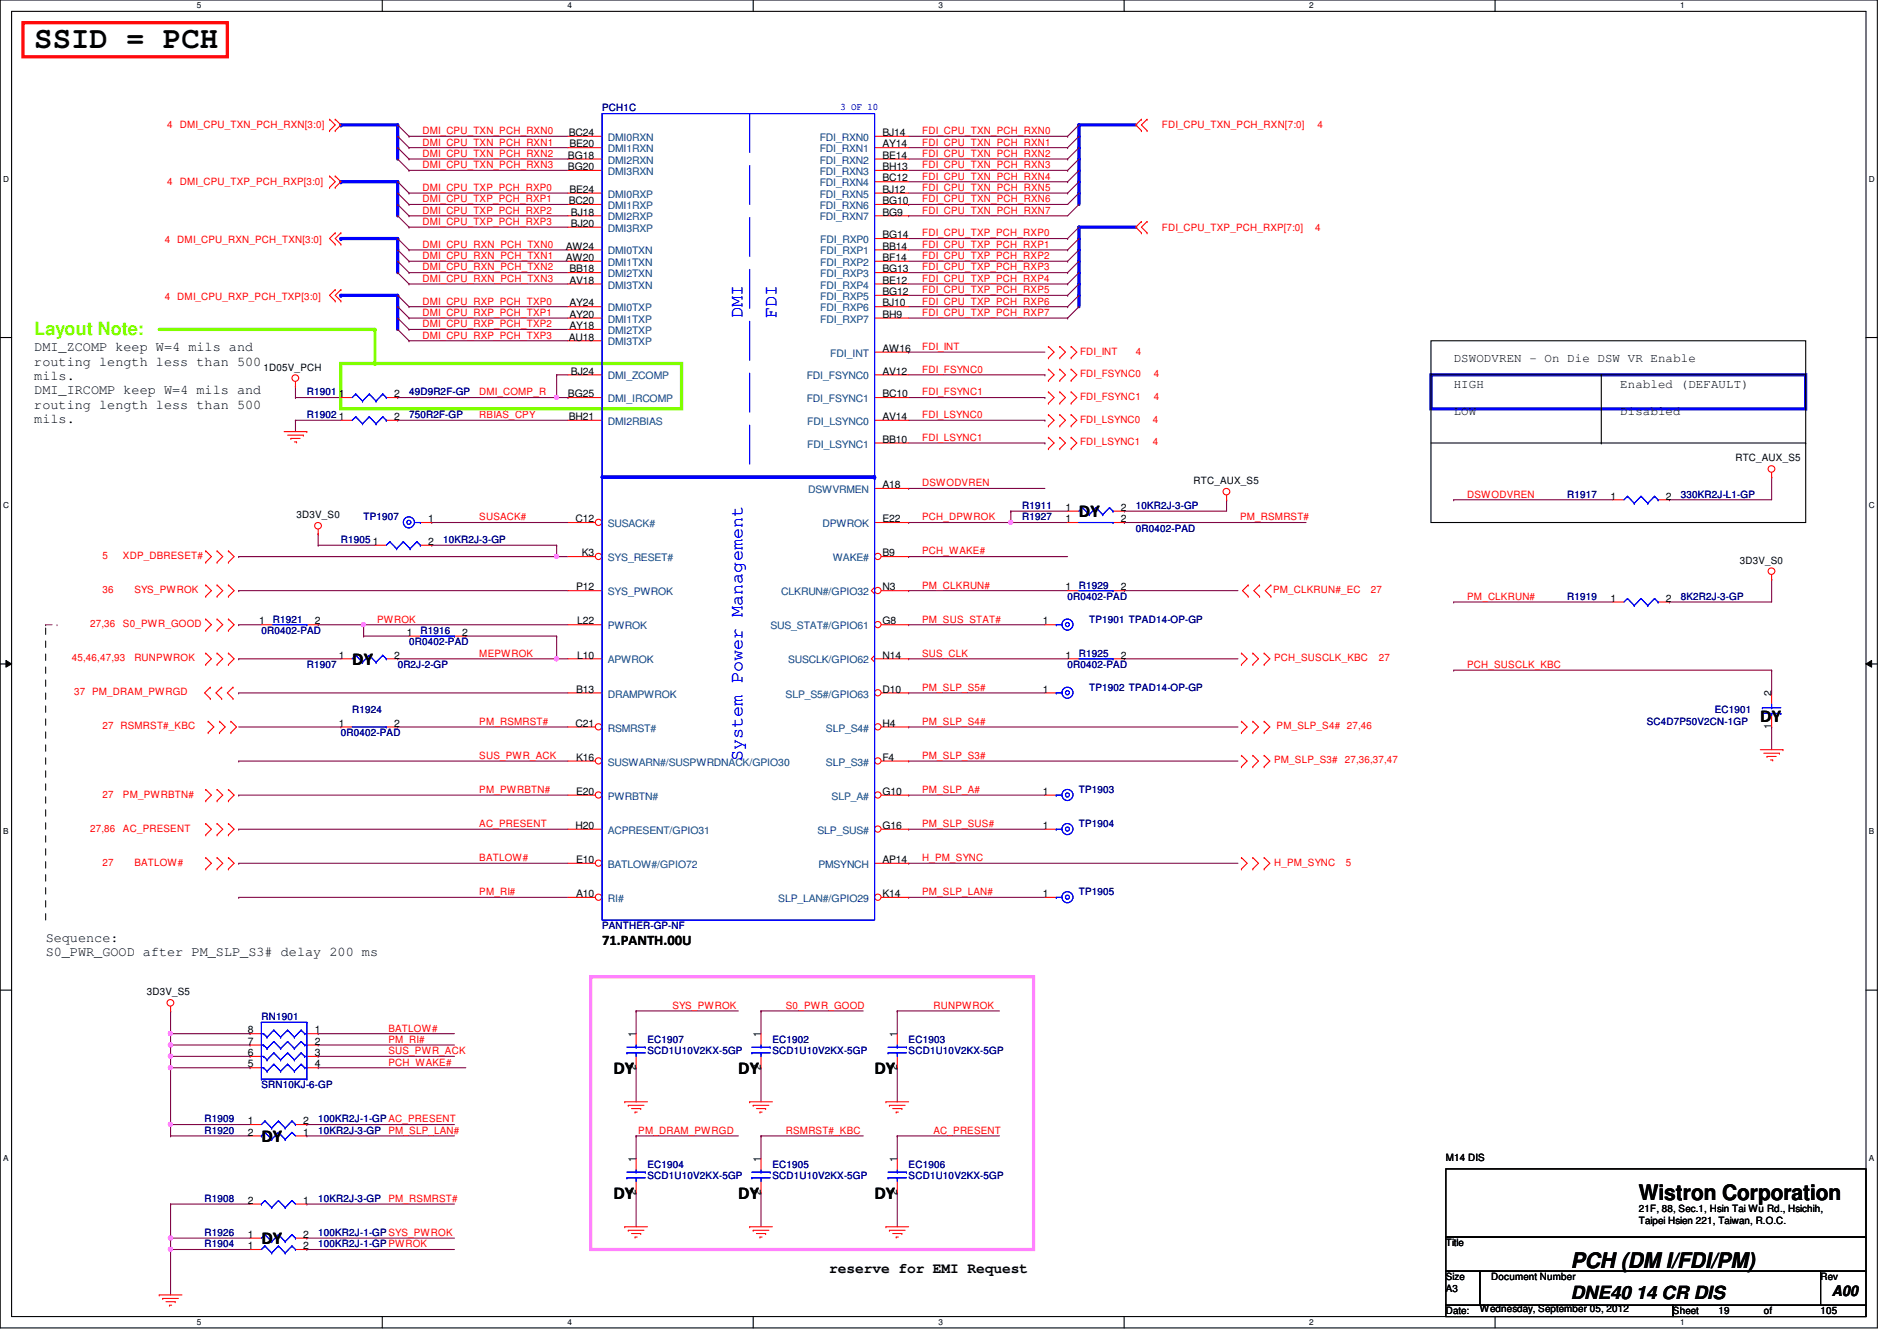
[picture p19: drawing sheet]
<svg xmlns="http://www.w3.org/2000/svg" width="297mm" height="210mm" viewBox="0 0 297 210" stroke-linecap="round" stroke-linejoin="round" font-family="sans-serif">
<defs><g id="words">
<text font-size="4.8" x="5.4" y="7.6">SSID = PCH</text>
<g font-size="3.3">
<text x="256.6" y="187.9">Wistron Corporation</text>
<text x="246" y="198.5">PCH (DM I/FDI/PM)</text>
</g>
<text font-size="2.8" fill="#80ff00" x="5.4" y="52.4">Layout Note:</text>
<g font-size="2.8" fill="#00f">
<text x="116.2" y="49.8" transform="rotate(-90 116.2 49.8)">DMI</text>
<text x="121.6" y="49.8" transform="rotate(-90 121.6 49.8)">FDI</text>
<text x="116.2" y="119.1" transform="rotate(-90 116.2 119.1)">System Power Management</text>
</g>
<g font-size="2.8">
<text x="168.9" y="80.9">DY</text>
<text x="55.2" y="104.1">DY</text>
<text x="275.6" y="112.9">DY</text>
<text x="96.1" y="168.1">DY</text>
<text x="115.6" y="168.1">DY</text>
<text x="136.9" y="168.1">DY</text>
<text x="40.9" y="178.7">DY</text>
<text x="96.1" y="187.6">DY</text>
<text x="115.6" y="187.6">DY</text>
<text x="136.9" y="187.6">DY</text>
<text x="40.9" y="194.7">DY</text>
<text x="246" y="203.3">DNE40 14 CR DIS</text>
</g>
<g font-size="2.3">
<text x="94.3" y="148">71.PANTH.00U</text>
<text x="129.8" y="199.2">reserve for EMI Request</text>
<text x="286.8" y="202.8">A00</text>
</g>
<g font-size="2.1">
<text x="5.4" y="55">DMI_ZCOMP keep W=4 mils and</text>
<text x="5.4" y="57.2">routing length less than 500</text>
<text x="5.4" y="59.5">mils.</text>
<text x="5.4" y="61.7">DMI_IRCOMP keep W=4 mils and</text>
<text x="5.4" y="64">routing length less than 500</text>
<text x="5.4" y="66.2">mils.</text>
<text x="7.2" y="147.4">Sequence:</text>
<text x="7.2" y="149.7">S0_PWR_GOOD after PM_SLP_S3# delay 200 ms</text>
</g>
<g font-size="1.9">
<text x="227.6" y="56.6">DSWODVREN - On Die DSW VR Enable</text>
<text x="227.6" y="60.8">HIGH</text>
<text x="227.6" y="64.9">LOW</text>
<text x="253.7" y="60.8">Enabled (DEFAULT)</text>
<text x="253.7" y="64.9">Disabled</text>
</g>
<g font-size="1.6" fill="#000080">
<text x="94.3" y="17.4">PCH1C</text>
<text x="48" y="65.4">R1902</text>
<text x="48" y="61.9">R1901</text>
<text x="64" y="65.4">750R2F-GP</text>
<text x="64" y="61.9">49D9R2F-GP</text>
<text x="245.4" y="77.9">R1917</text>
<text x="263.2" y="77.9">330KR2J-L1-GP</text>
<text x="56.9" y="81.4">TP1907</text>
<text x="160.1" y="79.7">R1911</text>
<text x="160.1" y="81.4">R1927</text>
<text x="177.8" y="79.7">10KR2J-3-GP</text>
<text x="177.8" y="83.2">0R0402-PAD</text>
<text x="53.4" y="85">R1905</text>
<text x="69.4" y="85">10KR2J-3-GP</text>
<text x="167.2" y="93.9">0R0402-PAD</text>
<text x="168.9" y="92.1">R1929</text>
<text x="245.4" y="93.9">R1919</text>
<text x="263.2" y="93.9">8K2R2J-3-GP</text>
<text x="40.9" y="99.2">0R0402-PAD</text>
<text x="42.7" y="97.5">R1921</text>
<text x="64" y="101">0R0402-PAD</text>
<text x="65.8" y="99.2">R1916</text>
<text x="170.6" y="97.5">TP1901 TPAD14-OP-GP</text>
<text x="48" y="104.6">R1907</text>
<text x="62.3" y="104.6">0R2J-2-GP</text>
<text x="167.2" y="104.6">0R0402-PAD</text>
<text x="168.9" y="102.8">R1925</text>
<text x="55.2" y="111.7">R1924</text>
<text x="170.6" y="108.1">TP1902 TPAD14-OP-GP</text>
<text x="257.8" y="113.5">SC4D7P50V2CN-1GP</text>
<text x="268.5" y="111.7">EC1901</text>
<text x="53.4" y="115.2">0R0402-PAD</text>
<text x="168.9" y="124.1">TP1903</text>
<text x="168.9" y="129.5">TP1904</text>
<text x="168.9" y="140.1">TP1905</text>
<text x="94.3" y="145.5">PANTHER-GP-NF</text>
<text x="40.9" y="159.7">RN1901</text>
<text x="101.4" y="163.2">EC1907</text>
<text x="101.4" y="165">SCD1U10V2KX-5GP</text>
<text x="120.9" y="163.2">EC1902</text>
<text x="120.9" y="165">SCD1U10V2KX-5GP</text>
<text x="142.3" y="163.2">EC1903</text>
<text x="142.3" y="165">SCD1U10V2KX-5GP</text>
<text x="40.9" y="170.3">SRN10KJ-6-GP</text>
<text x="32" y="175.7">R1909</text>
<text x="32" y="177.5">R1920</text>
<text x="49.8" y="175.7">100KR2J-1-GP AC_PRESENT</text>
<text x="49.8" y="177.5">10KR2J-3-GP</text>
<text x="101.4" y="182.8">EC1904</text>
<text x="101.4" y="184.6">SCD1U10V2KX-5GP</text>
<text x="120.9" y="182.8">EC1905</text>
<text x="120.9" y="184.6">SCD1U10V2KX-5GP</text>
<text x="142.3" y="182.8">EC1906</text>
<text x="142.3" y="184.6">SCD1U10V2KX-5GP</text>
<text x="32" y="188.1">R1908</text>
<text x="49.8" y="188.1">10KR2J-3-GP</text>
<text x="32" y="193.5">R1926</text>
<text x="32" y="195.2">R1904</text>
<text x="49.8" y="193.5">100KR2J-1-GP SYS_PWROK</text>
<text x="49.8" y="195.2">100KR2J-1-GP PWROK</text>
</g>
<text font-size="1.6" fill="#00f" x="131.6" y="17.2">3 OF 10</text>
<g font-size="1.6" fill="#f00">
<text x="26.2" y="20.1">4</text>
<text x="28.1" y="20.1">DMI_CPU_TXN_PCH_RXN[3:0]</text>
<text x="66.2" y="21">DMI_CPU_TXN_PCH_RXN0</text>
<text x="66.2" y="22.8">DMI_CPU_TXN_PCH_RXN1</text>
<text x="144.4" y="21">FDI_CPU_TXN_PCH_RXN0</text>
<text x="144.4" y="22.8">FDI_CPU_TXN_PCH_RXN1</text>
<text x="181.9" y="20.1">FDI_CPU_TXN_PCH_RXN[7:0]</text>
<text x="206.3" y="20.1">4</text>
<text x="26.2" y="29">4</text>
<text x="28.1" y="29">DMI_CPU_TXP_PCH_RXP[3:0]</text>
<text x="66.2" y="29.9">DMI_CPU_TXP_PCH_RXP0</text>
<text x="66.2" y="24.6">DMI_CPU_TXN_PCH_RXN2</text>
<text x="66.2" y="26.3">DMI_CPU_TXN_PCH_RXN3</text>
<text x="144.4" y="24.6">FDI_CPU_TXN_PCH_RXN2</text>
<text x="144.4" y="26.3">FDI_CPU_TXN_PCH_RXN3</text>
<text x="144.4" y="28.1">FDI_CPU_TXN_PCH_RXN4</text>
<text x="144.4" y="29.9">FDI_CPU_TXN_PCH_RXN5</text>
<text x="66.2" y="31.7">DMI_CPU_TXP_PCH_RXP1</text>
<text x="66.2" y="33.4">DMI_CPU_TXP_PCH_RXP2</text>
<text x="66.2" y="35.2">DMI_CPU_TXP_PCH_RXP3</text>
<text x="144.4" y="31.7">FDI_CPU_TXN_PCH_RXN6</text>
<text x="144.4" y="33.4">FDI_CPU_TXN_PCH_RXN7</text>
<text x="25.8" y="38.1">4 DMI_CPU_RXN_PCH_TXN[3:0]</text>
<text x="66.2" y="38.8">DMI_CPU_RXN_PCH_TXN0</text>
<text x="66.2" y="40.6">DMI_CPU_RXN_PCH_TXN1</text>
<text x="144.4" y="37">FDI_CPU_TXP_PCH_RXP0</text>
<text x="144.4" y="38.8">FDI_CPU_TXP_PCH_RXP1</text>
<text x="144.4" y="40.6">FDI_CPU_TXP_PCH_RXP2</text>
<text x="181.9" y="36.1">FDI_CPU_TXP_PCH_RXP[7:0]</text>
<text x="205.9" y="36.1">4</text>
<text x="25.8" y="46.9">4 DMI_CPU_RXP_PCH_TXP[3:0]</text>
<text x="66.2" y="47.7">DMI_CPU_RXP_PCH_TXP0</text>
<text x="66.2" y="42.3">DMI_CPU_RXN_PCH_TXN2</text>
<text x="66.2" y="44.1">DMI_CPU_RXN_PCH_TXN3</text>
<text x="144.4" y="42.3">FDI_CPU_TXP_PCH_RXP3</text>
<text x="144.4" y="44.1">FDI_CPU_TXP_PCH_RXP4</text>
<text x="144.4" y="45.9">FDI_CPU_TXP_PCH_RXP5</text>
<text x="144.4" y="47.7">FDI_CPU_TXP_PCH_RXP6</text>
<text x="66.2" y="49.4">DMI_CPU_RXP_PCH_TXP1</text>
<text x="66.2" y="51.2">DMI_CPU_RXP_PCH_TXP2</text>
<text x="66.2" y="53">DMI_CPU_RXP_PCH_TXP3</text>
<text x="144.4" y="49.4">FDI_CPU_TXP_PCH_RXP7</text>
<text x="144.4" y="54.8">FDI_INT</text>
<text x="144.4" y="58.3">FDI_FSYNC0</text>
<text x="169.1" y="55.5">FDI_INT</text>
<text x="169.1" y="59.1">FDI_FSYNC0</text>
<text x="177.8" y="55.5">4</text>
<text x="180.7" y="59.1">4</text>
<text x="75.1" y="65.4">RBIAS_CPY</text>
<text x="75.1" y="61.9">DMI_COMP_R</text>
<text x="144.4" y="61.9">FDI_FSYNC1</text>
<text x="144.4" y="65.4">FDI_LSYNC0</text>
<text x="169.1" y="62.6">FDI_FSYNC1</text>
<text x="180.7" y="62.6">4</text>
<text x="144.4" y="69">FDI_LSYNC1</text>
<text x="169.1" y="66.2">FDI_LSYNC0</text>
<text x="169.1" y="69.7">FDI_LSYNC1</text>
<text x="180.5" y="66.2">4</text>
<text x="180.5" y="69.7">4</text>
<text x="144.4" y="76.1">DSWODVREN</text>
<text x="229.7" y="77.9">DSWODVREN</text>
<text x="75.1" y="81.4">SUSACK#</text>
<text x="144.4" y="81.4">PCH_DPWROK</text>
<text x="194.2" y="81.4">PM_RSMRST#</text>
<text x="16" y="87.5">5</text>
<text x="19.3" y="87.5">XDP_DBRESET#</text>
<text x="144.4" y="86.8">PCH_WAKE#</text>
<text x="16" y="92.8">36</text>
<text x="21" y="92.8">SYS_PWROK</text>
<text x="144.4" y="92.1">PM_CLKRUN#</text>
<text x="199.3" y="92.8">PM_CLKRUN#_EC</text>
<text x="214.6" y="92.8">27</text>
<text x="229.7" y="93.9">PM_CLKRUN#</text>
<text x="14.1" y="98.2">27,36</text>
<text x="19.3" y="98.2">S0_PWR_GOOD</text>
<text x="59.1" y="97.5">PWROK</text>
<text x="144.4" y="97.5">PM_SUS_STAT#</text>
<text x="11.3" y="103.5">45,46,47,93</text>
<text x="21" y="103.5">RUNPWROK</text>
<text x="75.1" y="102.8">MEPWROK</text>
<text x="144.4" y="102.8">SUS_CLK</text>
<text x="199.5" y="103.5">PCH_SUSCLK_KBC</text>
<text x="215.9" y="103.5">27</text>
<text x="229.7" y="104.6">PCH_SUSCLK_KBC</text>
<text x="11.6" y="108.8">37 PM_DRAM_PWRGD</text>
<text x="75.1" y="113.5">PM_RSMRST#</text>
<text x="144.4" y="113.5">PM_SLP_S4#</text>
<text x="144.4" y="108.1">PM_SLP_S5#</text>
<text x="16" y="114.2">27 RSMRST#_KBC</text>
<text x="75.1" y="118.8">SUS_PWR_ACK</text>
<text x="144.4" y="118.8">PM_SLP_S3#</text>
<text x="199.5" y="119.5">PM_SLP_S3# 27,36,37,47</text>
<text x="199.9" y="114.2">PM_SLP_S4# 27,46</text>
<text x="16" y="124.8">27</text>
<text x="19.3" y="124.8">PM_PWRBTN#</text>
<text x="75.1" y="124.1">PM_PWRBTN#</text>
<text x="144.4" y="124.1">PM_SLP_A#</text>
<text x="14.1" y="130.2">27,86</text>
<text x="19.3" y="130.2">AC_PRESENT</text>
<text x="75.1" y="129.5">AC_PRESENT</text>
<text x="144.4" y="129.5">PM_SLP_SUS#</text>
<text x="16" y="135.5">27</text>
<text x="21" y="135.5">BATLOW#</text>
<text x="75.1" y="134.8">BATLOW#</text>
<text x="144.4" y="134.8">H_PM_SYNC</text>
<text x="199.5" y="135.5">H_PM_SYNC</text>
<text x="210.7" y="135.5">5</text>
<text x="75.1" y="140.1">PM_RI#</text>
<text x="144.4" y="140.1">PM_SLP_LAN#</text>
<text x="60.8" y="161.5">BATLOW#</text>
<text x="105.3" y="157.9">SYS_PWROK</text>
<text x="123.1" y="157.9">S0_PWR_GOOD</text>
<text x="146.2" y="157.9">RUNPWROK</text>
<text x="60.8" y="165">SUS_PWR_ACK</text>
<text x="60.8" y="163.2">PM_RI#</text>
<text x="60.8" y="166.8">PCH_WAKE#</text>
<text x="60.8" y="177.5">PM_SLP_LAN#</text>
<text x="99.9" y="177.5">PM_DRAM_PWRGD</text>
<text x="123.1" y="177.5">RSMRST#_KBC</text>
<text x="146.2" y="177.5">AC_PRESENT</text>
<text x="60.8" y="188.1">PM_RSMRST#</text>
</g>
<g font-size="1.6">
<text x="89.1" y="21.3">BC24</text>
<text x="89.2" y="23.1">BE20</text>
<text x="138.2" y="21.3">BJ14</text>
<text x="138.2" y="23.1">AY14</text>
<text x="88.9" y="24.8">BG18</text>
<text x="88.9" y="26.6">BG20</text>
<text x="138.2" y="24.8">BE14</text>
<text x="138.2" y="26.6">BH13</text>
<text x="138.2" y="28.4">BC12</text>
<text x="89.1" y="32">BC20</text>
<text x="89.2" y="30.2">BE24</text>
<text x="89.4" y="33.7">BJ18</text>
<text x="89.4" y="35.5">BJ20</text>
<text x="138.2" y="30.2">BJ12</text>
<text x="138.2" y="32">BG10</text>
<text x="138.2" y="33.7">BG9</text>
<text x="88.6" y="39.1">AW24</text>
<text x="88.6" y="40.9">AW20</text>
<text x="138.2" y="37.3">BG14</text>
<text x="138.2" y="39.1">BB14</text>
<text x="138.2" y="40.9">BF14</text>
<text x="89.2" y="42.6">BB18</text>
<text x="89.2" y="44.4">AV18</text>
<text x="89.2" y="48">AY24</text>
<text x="138.2" y="42.6">BG13</text>
<text x="138.2" y="44.4">BE12</text>
<text x="138.2" y="46.2">BG12</text>
<text x="138.2" y="48">BJ10</text>
<text x="89.1" y="53.3">AU18</text>
<text x="89.2" y="49.7">AY20</text>
<text x="89.2" y="51.5">AY18</text>
<text x="138.2" y="49.7">BH9</text>
<text x="41.3" y="58">1D05V_PCH</text>
<text x="89.4" y="58.6">BJ24</text>
<text x="138.2" y="58.6">AV12</text>
<text x="138.2" y="55.1">AW16</text>
<text x="53" y="65.7">1</text>
<text x="53" y="62.2">1</text>
<text x="61.7" y="65.7">2</text>
<text x="61.7" y="62.2">2</text>
<text x="88.9" y="62.2">BG25</text>
<text x="89.1" y="65.7">BH21</text>
<text x="138.2" y="62.2">BC10</text>
<text x="138.2" y="65.7">AV14</text>
<text x="138.2" y="69.3">BB10</text>
<text x="138.2" y="76.4">A18</text>
<text x="186.9" y="75.8">RTC_AUX_S5</text>
<text x="271.7" y="72.2">RTC_AUX_S5</text>
<text x="46.4" y="81.1">3D3V_S0</text>
<text x="67.1" y="81.7">1</text>
<text x="90.1" y="81.7">C12</text>
<text x="138.2" y="81.7">E22</text>
<text x="166.8" y="80">1</text>
<text x="166.8" y="81.7">1</text>
<text x="175.5" y="80">2</text>
<text x="175.5" y="81.7">2</text>
<text x="252.2" y="78.2">1</text>
<text x="260.9" y="78.2">2</text>
<text x="58.4" y="85.3">1</text>
<text x="67.1" y="85.3">2</text>
<text x="91.1" y="87.1">K3</text>
<text x="138.2" y="87.1">B9</text>
<text x="272.4" y="88.2">3D3V_S0</text>
<text x="90.2" y="92.4">P12</text>
<text x="138.2" y="92.4">N3</text>
<text x="166.8" y="92.4">1</text>
<text x="175.5" y="92.4">2</text>
<text x="252.2" y="94.2">1</text>
<text x="260.9" y="94.2">2</text>
<text x="40.6" y="97.7">1</text>
<text x="49.3" y="97.7">2</text>
<text x="63.7" y="99.5">1</text>
<text x="72.4" y="99.5">2</text>
<text x="90.4" y="97.7">L22</text>
<text x="138.2" y="97.7">G8</text>
<text x="163.3" y="97.7">1</text>
<text x="53" y="103.1">1</text>
<text x="61.7" y="103.1">2</text>
<text x="90.4" y="103.1">L10</text>
<text x="138.2" y="103.1">N14</text>
<text x="166.8" y="103.1">1</text>
<text x="175.5" y="103.1">2</text>
<text x="53" y="113.7">1</text>
<text x="61.7" y="113.7">2</text>
<text x="90.1" y="113.7">C21</text>
<text x="90.2" y="108.4">B13</text>
<text x="138.2" y="113.7">H4</text>
<text x="138.2" y="108.4">D10</text>
<text x="163.3" y="108.4">1</text>
<text x="277.4" y="109" transform="rotate(-90 277.4 109)">2</text>
<text x="90.2" y="119.1">K16</text>
<text x="138.2" y="119.1">F4</text>
<text x="277.4" y="114.1" transform="rotate(-90 277.4 114.1)">1</text>
<text x="90.2" y="124.4">E20</text>
<text x="138.2" y="124.4">G10</text>
<text x="163.3" y="124.4">1</text>
<text x="90.1" y="129.8">H20</text>
<text x="138.2" y="129.8">G16</text>
<text x="163.3" y="129.8">1</text>
<text x="90.2" y="135.1">E10</text>
<text x="138.2" y="135.1">AP14</text>
<text x="90.2" y="140.4">A10</text>
<text x="138.2" y="140.4">K14</text>
<text x="163.3" y="140.4">1</text>
<text x="23" y="155.8">3D3V_S5</text>
<text x="38.8" y="161.8">8</text>
<text x="49.3" y="161.8">1</text>
<text x="38.8" y="167.1">5</text>
<text x="38.8" y="165.3">6</text>
<text x="38.8" y="163.5">7</text>
<text x="49.3" y="163.5">2</text>
<text x="49.3" y="165.3">3</text>
<text x="49.3" y="167.1">4</text>
<text x="99.6" y="167.5" transform="rotate(-90 99.6 167.5)">2</text>
<text x="99.6" y="162.3" transform="rotate(-90 99.6 162.3)">1</text>
<text x="119.1" y="167.5" transform="rotate(-90 119.1 167.5)">2</text>
<text x="119.1" y="162.3" transform="rotate(-90 119.1 162.3)">1</text>
<text x="140.5" y="167.5" transform="rotate(-90 140.5 167.5)">2</text>
<text x="140.5" y="162.3" transform="rotate(-90 140.5 162.3)">1</text>
<text x="38.8" y="176">1</text>
<text x="38.8" y="177.8">2</text>
<text x="47.5" y="176">2</text>
<text x="47.5" y="177.8">1</text>
<text x="99.6" y="181.9" transform="rotate(-90 99.6 181.9)">1</text>
<text x="119.1" y="181.9" transform="rotate(-90 119.1 181.9)">1</text>
<text x="140.5" y="181.9" transform="rotate(-90 140.5 181.9)">1</text>
<text x="226.4" y="181.7">M14 DIS</text>
<text x="38.8" y="188.4">2</text>
<text x="47.5" y="188.4">1</text>
<text x="99.6" y="187" transform="rotate(-90 99.6 187)">2</text>
<text x="119.1" y="187" transform="rotate(-90 119.1 187)">2</text>
<text x="140.5" y="187" transform="rotate(-90 140.5 187)">2</text>
<text x="256.6" y="189.7">21F, 88, Sec.1, Hsin Tai Wu Rd., Hsichih,</text>
<text x="256.6" y="191.6">Taipei Hsien 221, Taiwan, R.O.C.</text>
<text x="38.8" y="193.8">1</text>
<text x="38.8" y="195.5">1</text>
<text x="47.5" y="193.8">2</text>
<text x="47.5" y="195.5">2</text>
<text x="226.4" y="195.1">Title</text>
<text x="226.4" y="200.4">Size</text>
<text x="226.4" y="202.2">A3</text>
<text x="233.5" y="200.4">Document Number</text>
<text x="285.1" y="200.4">Rev</text>
<text x="226.4" y="205.7">Date:</text>
<text x="231.7" y="205.4">Wednesday, September 05, 2012</text>
<text x="262" y="205.7">Sheet</text>
<text x="269.1" y="205.7">19</text>
<text x="276.2" y="205.7">of</text>
<text x="285.1" y="205.7">105</text>
</g>
<g font-size="1.6" fill="#004080">
<text x="95.2" y="22.1">DMI0RXN</text>
<text x="95.2" y="23.8">DMI1RXN</text>
<text x="128.4" y="22.1">FDI_RXN0</text>
<text x="128.4" y="23.8">FDI_RXN1</text>
<text x="95.2" y="25.6">DMI2RXN</text>
<text x="95.2" y="27.4">DMI3RXN</text>
<text x="128.4" y="25.6">FDI_RXN2</text>
<text x="128.4" y="27.4">FDI_RXN3</text>
<text x="128.4" y="29.2">FDI_RXN4</text>
<text x="95.2" y="30.9">DMI0RXP</text>
<text x="95.2" y="32.7">DMI1RXP</text>
<text x="95.2" y="34.5">DMI2RXP</text>
<text x="128.4" y="30.9">FDI_RXN5</text>
<text x="128.4" y="32.7">FDI_RXN6</text>
<text x="128.4" y="34.5">FDI_RXN7</text>
<text x="95.2" y="36.3">DMI3RXP</text>
<text x="95.2" y="39.8">DMI0TXN</text>
<text x="95.2" y="41.6">DMI1TXN</text>
<text x="128.4" y="38.1">FDI_RXP0</text>
<text x="128.4" y="39.8">FDI_RXP1</text>
<text x="128.4" y="41.6">FDI_RXP2</text>
<text x="95.2" y="43.4">DMI2TXN</text>
<text x="95.2" y="45.2">DMI3TXN</text>
<text x="128.4" y="43.4">FDI_RXP3</text>
<text x="128.4" y="45.2">FDI_RXP4</text>
<text x="128.4" y="46.9">FDI_RXP5</text>
<text x="95.2" y="48.7">DMI0TXP</text>
<text x="95.2" y="50.5">DMI1TXP</text>
<text x="95.2" y="52.3">DMI2TXP</text>
<text x="128.4" y="48.7">FDI_RXP6</text>
<text x="128.4" y="50.5">FDI_RXP7</text>
<text x="95.2" y="54.1">DMI3TXP</text>
<text x="95.2" y="59.4">DMI_ZCOMP</text>
<text x="126.3" y="59.4">FDI_FSYNC0</text>
<text x="130" y="55.8">FDI_INT</text>
<text x="95.2" y="62.9">DMI_IRCOMP</text>
<text x="126.3" y="62.9">FDI_FSYNC1</text>
<text x="95.2" y="66.5">DMI2RBIAS</text>
<text x="126.4" y="66.5">FDI_LSYNC0</text>
<text x="126.4" y="70.1">FDI_LSYNC1</text>
<text x="126.5" y="77.2">DSWVRMEN</text>
<text x="95.2" y="82.5">SUSACK#</text>
<text x="128.8" y="82.5">DPWROK</text>
<text x="95.2" y="87.8">SYS_RESET#</text>
<text x="130.4" y="87.8">WAKE#</text>
<text x="95.2" y="93.2">SYS_PWROK</text>
<text x="122.3" y="93.2">CLKRUN#/GPIO32</text>
<text x="95.2" y="98.5">PWROK</text>
<text x="120.6" y="98.5">SUS_STAT#/GPIO61</text>
<text x="95.2" y="103.8">APWROK</text>
<text x="123.4" y="103.8">SUSCLK/GPIO62</text>
<text x="95.2" y="109.2">DRAMPWROK</text>
<text x="123" y="109.2">SLP_S5#/GPIO63</text>
<text x="95.2" y="119.8">SUSWARN#/SUSPWRDNACK/GPIO30</text>
<text x="95.2" y="114.5">RSMRST#</text>
<text x="129.3" y="119.8">SLP_S3#</text>
<text x="129.3" y="114.5">SLP_S4#</text>
<text x="95.2" y="125.2">PWRBTN#</text>
<text x="130.2" y="125.2">SLP_A#</text>
<text x="95.2" y="130.5">ACPRESENT/GPIO31</text>
<text x="128" y="130.5">SLP_SUS#</text>
<text x="95.2" y="135.8">BATLOW#/GPIO72</text>
<text x="128.1" y="135.8">PMSYNCH</text>
<text x="95.2" y="141.2">RI#</text>
<text x="121.9" y="141.2">SLP_LAN#/GPIO29</text>
</g>
<g font-size="1.3">
<text x="30.8" y="1.3">5</text>
<text x="88.9" y="1.3">4</text>
<text x="146.9" y="1.3">3</text>
<text x="205" y="1.3">2</text>
<text x="263.1" y="1.3">1</text>
<text x=".5" y="28.4">D</text>
<text x="292.6" y="28.4">D</text>
<text x=".5" y="79.5">C</text>
<text x="292.6" y="79.5">C</text>
<text x=".5" y="130.6">B</text>
<text x="292.6" y="130.6">B</text>
<text x=".5" y="181.7">A</text>
<text x="292.6" y="181.7">A</text>
<text x="30.8" y="207.4">5</text>
<text x="88.9" y="207.4">4</text>
<text x="146.9" y="207.4">3</text>
<text x="205" y="207.4">2</text>
<text x="263.1" y="207.4">1</text>
</g>
</g></defs>
<path d="M0 0h294v207.9h-294zM1.8 1.8h290.4v204.3h-290.4z" fill="none" stroke="#000" stroke-width=".17"/>
<g fill="#fff">
<path d="M30.8 .2h.7v1.4h-.7z"/>
<path d="M30.8 206.2h.7v1.4h-.7z"/>
</g>
<path d="M59.9 0v1.8M59.9 206.1v1.8" fill="none" stroke="#000" stroke-width=".17"/>
<g fill="#fff">
<path d="M88.9 .2h.6v1.4h-.6z"/>
<path d="M88.9 206.2h.6v1.4h-.6z"/>
</g>
<path d="M117.9 0v1.8M117.9 206.1v1.8" fill="none" stroke="#000" stroke-width=".17"/>
<g fill="#fff">
<path d="M146.9 .2h.7v1.4h-.7z"/>
<path d="M146.9 206.2h.7v1.4h-.7z"/>
</g>
<path d="M176 0v1.8M176 206.1v1.8" fill="none" stroke="#000" stroke-width=".17"/>
<g fill="#fff">
<path d="M205 .2h.7v1.4h-.7z"/>
<path d="M205 206.2h.7v1.4h-.7z"/>
</g>
<path d="M234.1 0v1.8M234.1 206.1v1.8" fill="none" stroke="#000" stroke-width=".17"/>
<g fill="#fff">
<path d="M263.1 .2h.7v1.4h-.7z"/>
<path d="M263.1 206.2h.7v1.4h-.7z"/>
<path d="M.5 27.3h.9v1.4h-.9z"/>
<path d="M292.6 27.3h.9v1.4h-.9z"/>
<path d="M.5 78.4h.9v1.4h-.9z"/>
<path d="M292.6 78.4h.9v1.4h-.9z"/>
</g>
<path d="M0 52.8h1.8M292.2 52.8h1.8" fill="none" stroke="#000" stroke-width=".17"/>
<g fill="#fff">
<path d="M.5 129.5h.8v1.4h-.8z"/>
<path d="M292.6 129.5h.9v1.4h-.9z"/>
</g>
<path d="M0 103.9h1.8M292.2 103.9h1.8" fill="none" stroke="#000" stroke-width=".17"/>
<path d="M.9 103.4l.9 .5-.9 .5zM292.2 103.9l.9-.5v1z" fill="#000"/>
<path d="M.9 103.4l.9 .5-.9 .5zM292.2 103.9l.9-.5v1z" fill="none" stroke="#000" stroke-width=".16"/>
<g fill="#fff">
<path d="M.5 180.5h.8v1.4h-.8z"/>
<path d="M292.6 180.5h.9v1.4h-.9z"/>
</g>
<path d="M0 155h1.8M292.2 155h1.8" fill="none" stroke="#000" stroke-width=".17"/>
<g fill="none" stroke="#800040" stroke-width=".17">
<path d="M64 39.1h.1M64 39.1h24.9M64 48h.1M64 48h24.9M227.6 78.2h.1M227.6 78.2h24.9M142.3 87.1h.1M142.3 87.1h24.9M227.6 94.2h.1M227.6 94.2h24.9M261.4 94.2h.1M261.4 94.2h16"/>
<path d="M37.4 119.1h.1M37.4 119.1h51.5M37.4 135.1h.1M37.4 124.5h.1M37.4 135.1h51.5M37.4 124.5h51.5M142.3 135.1h.1M142.3 135.1h51.5M26.7 165.4h.1M26.7 163.6h12.5M26.7 165.4v1.7M39.2 163.6h.1"/>
</g>
<circle cx="26.7" cy="165.3" r=".32" fill="#f0f"/>
<circle cx="26.7" cy="165.3" r=".32" fill="none" stroke="#f0f" stroke-width=".17"/>
<g fill="none" stroke="#800040" stroke-width=".17">
<path d="M261.4 78.2h.1M277.4 74.7h.1M277.4 74.7v3.5h-16M142.3 97.8h.1M142.3 97.8h21.3M142.3 103.1h.1M142.3 103.1h24.9M176.1 103.1h.1M176.1 103.1h17.7M26.7 158.2h.1M26.7 158.2v5.4M26.7 161.8h.1"/>
<path d="M26.7 165.4h12.5M26.7 161.8h12.5M39.2 165.4h.1M39.2 161.8h.1"/>
</g>
<circle cx="26.7" cy="161.8" r=".32" fill="#f0f"/>
<circle cx="26.7" cy="161.8" r=".32" fill="none" stroke="#f0f" stroke-width=".17"/>
<path d="M26.7 167.1h12.5M39.2 167.1h.1" fill="none" stroke="#800040" stroke-width=".17"/>
<circle cx="26.7" cy="167.1" r=".32" fill="#f0f"/>
<circle cx="26.7" cy="167.1" r=".32" fill="none" stroke="#f0f" stroke-width=".17"/>
<g fill="none" stroke="#800040" stroke-width=".17">
<path d="M142.3 55.1h.1M142.3 55.1h21.3M142.3 119.1h.1M142.3 113.8h.1M142.3 108.5h.1M142.3 119.1h51.5M142.3 113.8h51.5M142.3 108.5h21.3M142.3 124.5h.1M142.3 129.8h.1M142.3 124.5h21.3M142.3 129.8h21.3"/>
<path d="M142.3 140.5h.1M142.3 140.5h21.3M26.7 163.6h.1M26.7 163.6v1.8"/>
</g>
<circle cx="26.7" cy="163.5" r=".32" fill="#f0f"/>
<circle cx="26.7" cy="163.5" r=".32" fill="none" stroke="#f0f" stroke-width=".17"/>
<path d="M142.3 76.5h.1M142.3 76.5h21.3M158.3 80h.1M158.3 81.8h.1M158.3 81.8h8.9M158.3 80h8.9M176.1 81.8h.1M176.1 81.8h28.4" fill="none" stroke="#800040" stroke-width=".17"/>
<circle cx="158.3" cy="81.8" r=".32" fill="#f0f"/>
<circle cx="158.3" cy="81.8" r=".32" fill="none" stroke="#f0f" stroke-width=".17"/>
<g fill="none" stroke="#800040" stroke-width=".17">
<path d="M64 30.2h.1M64 21.3h.1M64 30.2h24.9M64 21.3h24.9M176.1 80h.1M176.1 80h16M277.4 90.7h.1M277.4 90.7v3.5M37.4 129.8h.1M37.4 129.8h51.5M37.4 140.5h.1M37.4 140.5h51.5"/>
<path d="M26.7 177.8h.1M26.7 176h.1M26.7 177.8h12.5M26.7 176v1.8"/>
</g>
<circle cx="26.7" cy="176" r=".32" fill="#f0f"/>
<circle cx="26.7" cy="176" r=".32" fill="none" stroke="#f0f" stroke-width=".17"/>
<path d="M168.9 19.6h8.9" fill="none" stroke="#00f" stroke-width=".51"/>
<circle cx="168.9" cy="19.6" r=".25" fill="#00f"/>
<path d="M168.9 35.6h8.9" fill="none" stroke="#00f" stroke-width=".51"/>
<circle cx="168.9" cy="35.6" r=".25" fill="#00f"/>
<path d="M53.4 28.4h8.9" fill="none" stroke="#00f" stroke-width=".51"/>
<circle cx="53.4" cy="28.4" r=".25" fill="#00f"/>
<path d="M53.4 19.6h8.9" fill="none" stroke="#00f" stroke-width=".51"/>
<circle cx="53.4" cy="19.6" r=".25" fill="#00f"/>
<path d="M53.4 46.2h8.9" fill="none" stroke="#00f" stroke-width=".51"/>
<circle cx="53.4" cy="46.2" r=".25" fill="#00f"/>
<path d="M53.4 37.3h8.9" fill="none" stroke="#00f" stroke-width=".51"/>
<circle cx="53.4" cy="37.3" r=".25" fill="#00f"/>
<g fill="none" stroke="#800040" stroke-width=".17">
<path d="M142.3 21.3h24.9M142.3 37.3h24.9M167.2 21.3h.1M167.2 37.3h.1M142.3 58.7h21.3M163.6 58.7h.1M46.3 60.5h.1M46.3 62.2h.1M46.3 65.8h.1M46.3 62.2h7.1M46.3 65.8h7.1M46.3 60.5v1.7"/>
<path d="M46.3 65.8v1.8M62.3 65.8h.1M62.3 65.8h26.6M142.3 62.2h21.3M142.3 65.8h21.3M142.3 69.3h21.3M163.6 62.2h.1M163.6 65.8h.1M163.6 69.3h.1M56.9 97.8h.1M56.9 97.8h32M67.6 85.3h.1"/>
<path d="M67.6 81.8h.1M67.6 85.3h19.6M67.6 81.8h21.3M62.3 113.8h.1M62.3 113.8h26.6M227.6 104.9h.1M227.6 104.9h49.8M277.4 113.8h.1M277.4 104.9h.1M277.4 104.9v3.6M277.4 113.8v3.5M26.7 176h.1"/>
<path d="M26.7 167.1h.1M26.7 176h12.5M26.7 167.1v8.9M48 177.8h.1M48 177.8h23.2M26.7 195.6h.1M26.7 195.6h12.5"/>
</g>
<circle cx="56.9" cy="97.8" r=".32" fill="#f0f"/>
<circle cx="56.9" cy="97.8" r=".32" fill="none" stroke="#f0f" stroke-width=".17"/>
<path d="M87.2 58.7h.1M87.2 58.7h1.7M87.2 58.7v3.5h-24.9M62.3 62.2h.1M26.7 193.8h.1M26.7 193.8h12.5" fill="none" stroke="#800040" stroke-width=".17"/>
<circle cx="87.1" cy="62.2" r=".32" fill="#f0f"/>
<circle cx="87.1" cy="62.2" r=".32" fill="none" stroke="#f0f" stroke-width=".17"/>
<g fill="none" stroke="#800040" stroke-width=".17">
<path d="M37.4 97.8h.1M37.4 92.5h.1M37.4 97.8h3.5M37.4 92.5h51.5M49.8 97.8h.1M49.8 97.8h7.1M56.9 97.8h.1M56.9 99.6h.1M56.9 97.8v1.8M56.9 99.6h7.1M72.9 99.6h.1M72.9 99.6h14.3"/>
<path d="M87.2 99.6h.1M87.2 99.6v3.5M37.4 103.1h.1M37.4 108.5h.1M37.4 103.1h16M37.4 108.5h51.5M26.7 195.6h.1M26.7 195.6v7.1M48 195.6h.1M48 193.8h.1M48 188.5h.1M48 195.6h23.2"/>
<path d="M48 193.8h23.2M48 188.5h23.2"/>
</g>
<circle cx="26.7" cy="195.6" r=".32" fill="#f0f"/>
<circle cx="26.7" cy="195.6" r=".32" fill="none" stroke="#f0f" stroke-width=".17"/>
<g fill="none" stroke="#800040" stroke-width=".17">
<path d="M87.2 87.1h.1M87.2 87.1h1.7M48 176h.1M48 176h23.2M49.8 165.4h.1M49.8 161.8h.1M49.8 163.6h.1M49.8 167.1h.1M49.8 165.4h21.4M49.8 161.8h21.4M49.8 163.6h21.4M49.8 167.1h23.1"/>
<path d="M26.7 188.5h.1M26.7 188.5h12.5"/>
</g>
<circle cx="87.1" cy="87.1" r=".32" fill="#f0f"/>
<circle cx="87.1" cy="87.1" r=".32" fill="none" stroke="#f0f" stroke-width=".17"/>
<path d="M87.2 103.1h.1M87.2 103.1h1.7" fill="none" stroke="#800040" stroke-width=".17"/>
<circle cx="87.1" cy="103.1" r=".32" fill="#f0f"/>
<circle cx="87.1" cy="103.1" r=".32" fill="none" stroke="#f0f" stroke-width=".17"/>
<path d="M87.2 62.2h1.7M88.9 62.2h.1M87.2 85.3h.1M87.2 85.3v1.8M37.4 113.8h16M53.4 113.8h.1M26.7 188.5h.1M26.7 193.8h.1M26.7 188.5v7.1" fill="none" stroke="#800040" stroke-width=".17"/>
<circle cx="26.7" cy="193.8" r=".32" fill="#f0f"/>
<circle cx="26.7" cy="193.8" r=".32" fill="none" stroke="#f0f" stroke-width=".17"/>
<g fill="none" stroke="#800040" stroke-width=".17">
<path d="M192.1 78.2h.1M192.1 78.2v1.8M37.4 87.1h.1M37.4 87.1h49.8M49.8 83.6h.1M49.8 85.3h.1M49.8 83.6v1.7M49.8 85.3h8.9M142.3 81.8h.1M142.3 92.5h.1M142.3 92.5h24.9M158.3 80h.1"/>
<path d="M158.3 80v1.8h-16M176.1 92.5h.1M176.1 92.5h17.7M62.3 103.1h.1M62.3 103.1h24.9"/>
</g>
<path d="M168.9 30.2v1.8" fill="none" stroke="#00f" stroke-width=".51"/>
<circle cx="168.9" cy="30.2" r=".25" fill="#00f"/>
<path d="M168.9 46.2v1.8" fill="none" stroke="#00f" stroke-width=".51"/>
<circle cx="168.9" cy="46.2" r=".25" fill="#00f"/>
<path d="M62.3 23.1v1.8" fill="none" stroke="#00f" stroke-width=".51"/>
<circle cx="62.3" cy="23.1" r=".25" fill="#00f"/>
<path d="M62.3 32v1.8" fill="none" stroke="#00f" stroke-width=".51"/>
<circle cx="62.3" cy="32" r=".25" fill="#00f"/>
<path d="M62.3 40.9v1.8" fill="none" stroke="#00f" stroke-width=".51"/>
<circle cx="62.3" cy="40.9" r=".25" fill="#00f"/>
<path d="M62.3 49.8v1.8" fill="none" stroke="#00f" stroke-width=".51"/>
<circle cx="62.3" cy="49.8" r=".25" fill="#00f"/>
<path d="M168.9 24.9v1.8" fill="none" stroke="#00f" stroke-width=".51"/>
<circle cx="168.9" cy="24.9" r=".25" fill="#00f"/>
<path d="M168.9 19.6v1.7" fill="none" stroke="#00f" stroke-width=".51"/>
<circle cx="168.9" cy="19.6" r=".25" fill="#00f"/>
<path d="M168.9 23.1v1.8" fill="none" stroke="#00f" stroke-width=".51"/>
<circle cx="168.9" cy="23.1" r=".25" fill="#00f"/>
<path d="M168.9 21.3v1.8" fill="none" stroke="#00f" stroke-width=".51"/>
<circle cx="168.9" cy="21.3" r=".25" fill="#00f"/>
<path d="M168.9 28.4v1.8" fill="none" stroke="#00f" stroke-width=".51"/>
<circle cx="168.9" cy="28.4" r=".25" fill="#00f"/>
<path d="M168.9 26.7v1.7" fill="none" stroke="#00f" stroke-width=".51"/>
<circle cx="168.9" cy="26.7" r=".25" fill="#00f"/>
<path d="M168.9 37.3v1.8" fill="none" stroke="#00f" stroke-width=".51"/>
<circle cx="168.9" cy="37.3" r=".25" fill="#00f"/>
<path d="M168.9 35.6v1.7" fill="none" stroke="#00f" stroke-width=".51"/>
<circle cx="168.9" cy="35.6" r=".25" fill="#00f"/>
<path d="M168.9 40.9v1.8" fill="none" stroke="#00f" stroke-width=".51"/>
<circle cx="168.9" cy="40.9" r=".25" fill="#00f"/>
<path d="M168.9 39.1v1.8" fill="none" stroke="#00f" stroke-width=".51"/>
<circle cx="168.9" cy="39.1" r=".25" fill="#00f"/>
<path d="M168.9 44.4v1.8" fill="none" stroke="#00f" stroke-width=".51"/>
<circle cx="168.9" cy="44.4" r=".25" fill="#00f"/>
<path d="M168.9 42.7v1.7" fill="none" stroke="#00f" stroke-width=".51"/>
<circle cx="168.9" cy="42.7" r=".25" fill="#00f"/>
<path d="M62.3 19.6v1.7" fill="none" stroke="#00f" stroke-width=".51"/>
<circle cx="62.3" cy="19.6" r=".25" fill="#00f"/>
<path d="M62.3 21.3v1.8" fill="none" stroke="#00f" stroke-width=".51"/>
<circle cx="62.3" cy="21.3" r=".25" fill="#00f"/>
<path d="M62.3 30.2v1.8" fill="none" stroke="#00f" stroke-width=".51"/>
<circle cx="62.3" cy="30.2" r=".25" fill="#00f"/>
<path d="M62.3 28.4v1.8" fill="none" stroke="#00f" stroke-width=".51"/>
<circle cx="62.3" cy="28.4" r=".25" fill="#00f"/>
<path d="M62.3 37.3v1.8" fill="none" stroke="#00f" stroke-width=".51"/>
<circle cx="62.3" cy="37.3" r=".25" fill="#00f"/>
<path d="M62.3 39.1v1.8" fill="none" stroke="#00f" stroke-width=".51"/>
<circle cx="62.3" cy="39.1" r=".25" fill="#00f"/>
<path d="M62.3 48v1.8" fill="none" stroke="#00f" stroke-width=".51"/>
<circle cx="62.3" cy="48" r=".25" fill="#00f"/>
<path d="M62.3 46.2v1.8" fill="none" stroke="#00f" stroke-width=".51"/>
<circle cx="62.3" cy="46.2" r=".25" fill="#00f"/>
<g fill="none" stroke="#800040" stroke-width=".17">
<path d="M62.3 19.6h.1M62.3 19.6l1.7 1.7M168.9 19.6h.1M168.9 19.6l-1.7 1.7M62.3 24.9h.1M62.3 23.1h.1M62.3 21.3h.1M62.3 33.8h.1M62.3 32h.1M62.3 30.2h.1M62.3 28.4h.1M62.3 39.1h.1"/>
<path d="M62.3 37.3h.1M62.3 24.9l1.7 1.8M62.3 23.1l1.7 1.8M62.3 21.3l1.7 1.8M62.3 33.8l1.7 1.8M62.3 32l1.7 1.8M62.3 30.2l1.7 1.8M62.3 28.4l1.7 1.8M62.3 39.1l1.7 1.8M62.3 37.3l1.7 1.8M64 23.1h.1M64 24.9h.1"/>
<path d="M64 26.7h.1M64 32h.1M64 33.8h.1M64 35.6h.1M64 23.1h24.9M64 24.9h24.9M64 26.7h24.9M64 32h24.9M64 33.8h24.9M64 35.6h24.9M142.3 32h.1M142.3 33.8h.1"/>
<path d="M142.3 23.1h24.9M142.3 24.9h24.9M142.3 26.7h24.9M142.3 28.4h24.9M142.3 30.2h24.9M142.3 39.1h24.9M167.2 23.1h.1M167.2 24.9h.1M167.2 26.7h.1M167.2 28.4h.1M167.2 30.2h.1M167.2 39.1h.1"/>
<path d="M168.9 32h.1M168.9 30.2h.1M168.9 28.4h.1M168.9 26.7h.1M168.9 24.9h.1M168.9 23.1h.1M168.9 21.3h.1M168.9 39.1h.1M168.9 37.3h.1M168.9 35.6h.1M168.9 30.2l-1.7 1.8h-24.9M168.9 32l-1.7 1.8h-24.9"/>
<path d="M168.9 28.4l-1.7 1.8M168.9 26.7l-1.7 1.7M168.9 24.9l-1.7 1.8M168.9 23.1l-1.7 1.8M168.9 21.3l-1.7 1.8M168.9 39.1l-1.7 1.8M168.9 37.3l-1.7 1.8M168.9 35.6l-1.7 1.7M62.3 42.7h.1M62.3 40.9h.1M62.3 51.6h.1M62.3 49.8h.1"/>
<path d="M62.3 48h.1M62.3 46.2h.1M62.3 42.7l1.7 1.7M62.3 40.9l1.7 1.8M62.3 51.6l1.7 1.7M62.3 49.8l1.7 1.8M62.3 48l1.7 1.8M62.3 46.2l1.7 1.8M64 40.9h.1M64 42.7h.1M64 44.4h.1M64 49.8h.1"/>
<path d="M64 51.6h.1M64 53.3h.1M64 40.9h24.9M64 42.7h24.9M64 44.4h24.9M64 49.8h24.9M64 51.6h24.9M64 53.3h24.9M142.3 40.9h24.9M142.3 42.7h24.9M142.3 44.4h24.9M142.3 46.2h24.9"/>
<path d="M142.3 48h24.9M142.3 49.8h24.9M167.2 40.9h.1M167.2 42.7h.1M167.2 44.4h.1M167.2 46.2h.1M167.2 48h.1M167.2 49.8h.1M168.9 48h.1M168.9 46.2h.1M168.9 44.4h.1M168.9 42.7h.1"/>
<path d="M168.9 40.9h.1M168.9 48l-1.7 1.8M168.9 46.2l-1.7 1.8M168.9 44.4l-1.7 1.8M168.9 42.7l-1.7 1.7M168.9 40.9l-1.7 1.8M99.6 158.2h.1M99.6 158.2h16M99.6 158.2v3.6M119.2 158.2h.1M119.2 158.2h16M119.2 158.2v3.6"/>
<path d="M140.5 158.2h.1M140.5 158.2h16M140.5 158.2v3.6M99.6 167.1h.1M99.6 177.8h.1M99.6 167.1v5.4M99.6 177.8v3.6M99.6 177.8h16M119.2 167.1h.1M119.2 177.8h.1M119.2 167.1v5.4M119.2 177.8v3.6"/>
<path d="M119.2 177.8h16M140.5 167.1h.1M140.5 177.8h.1M140.5 167.1v5.4M140.5 177.8v3.6M140.5 177.8h16M99.6 186.7h.1M99.6 186.7v5.3M119.2 186.7h.1M119.2 186.7v5.3M140.5 186.7h.1M140.5 186.7v5.3"/>
</g>
<g fill="none" stroke="#f00" stroke-width=".17">
<path d="M51.6 18.7h.1M51.6 18.7l.9 .9-.9 .8M52.5 18.7h.1M52.5 18.7l.9 .9-.9 .8M178.7 18.7h.1M178.7 18.7l-.9 .9 .9 .8M179.6 18.7h.1M179.6 18.7l-.9 .9 .9 .8M51.6 20.4h.1M51.6 29.3h.1M51.6 27.6h.1M51.6 27.6l.9 .8-.9 .9"/>
<path d="M52.5 20.4h.1M52.5 36.4h.1M52.5 38.2h.1M52.5 27.6h.1M52.5 29.3h.1M52.5 36.4l-.9 .9 .9 .9M52.5 27.6l.9 .8-.9 .9M53.4 36.4h.1M53.4 38.2h.1M53.4 36.4l-.9 .9 .9 .9M178.7 20.4h.1M178.7 34.7h.1"/>
<path d="M178.7 36.4h.1M178.7 34.7l-.9 .9 .9 .8M179.6 20.4h.1M179.6 36.4h.1M179.6 34.7h.1M179.6 34.7l-.9 .9 .9 .8M46.3 59.7v.8M52.5 45.3h.1M52.5 47.1h.1M52.5 45.3l-.9 .9 .9 .9M53.4 45.3h.1M53.4 47.1h.1"/>
<path d="M53.4 45.3l-.9 .9 .9 .9M164.2 56h.1M164.2 54.2h.1M164.2 59.6h.1M164.2 57.8h.1M164.2 57.8l.9 .9-.9 .9M164.2 54.2l.9 .9-.9 .9M165.9 54.2h.1M165.9 56h.1M165.9 57.8h.1M165.9 59.6h.1M165.9 54.2l.9 .9-.9 .9"/>
<path d="M165.9 57.8l.9 .9-.9 .9M167.7 56h.1M167.7 54.2h.1M167.7 59.6h.1M167.7 57.8h.1M167.7 57.8l.9 .9-.9 .9M167.7 54.2l.9 .9-.9 .9M44.5 67.6h3.5M45 68.1h2.5M45.5 68.6h.1M45.5 68.6h1.5M46.1 69.2h.3"/>
<path d="M46.3 60.5h.1M46.4 69.2h.1M47.5 68.1h.1M48 67.6h.1M164.2 63.1h.1M164.2 61.3h.1M164.2 66.7h.1M164.2 64.9h.1M164.2 70.2h.1M164.2 68.5h.1M164.2 61.3l.9 .9-.9 .9M164.2 64.9l.9 .9-.9 .9"/>
<path d="M164.2 68.5l.9 .8-.9 .9M165.9 61.3h.1M165.9 63.1h.1M165.9 64.9h.1M165.9 66.7h.1M165.9 68.5h.1M165.9 70.2h.1M165.9 61.3l.9 .9-.9 .9M165.9 64.9l.9 .9-.9 .9M165.9 68.5l.9 .8-.9 .9M167.7 63.1h.1M167.7 61.3h.1"/>
<path d="M167.7 66.7h.1M167.7 64.9h.1M167.7 70.2h.1M167.7 68.5h.1M167.7 61.3l.9 .9-.9 .9M167.7 68.5l.9 .8-.9 .9M167.7 64.9l.9 .9-.9 .9M192.1 78.2h.1M192.1 77.5v.7M277.4 74.7h.1M277.4 74v.7M32.2 98.7h.1"/>
<path d="M32.2 96.9h.1M32.2 88h.1M32.2 86.2h.1M32.2 93.3h.1M32.2 91.6h.1M32.2 96.9l.9 .9-.9 .9M32.2 86.2l.9 .9-.9 .9M32.2 91.6l.9 .9-.9 .8M34 96.9h.1M34 98.7h.1M34 86.2h.1M34 88h.1"/>
<path d="M34 91.6h.1M34 93.3h.1M34 96.9l.9 .9-.9 .9M34 86.2l.9 .9-.9 .9M34 91.6l.9 .9-.9 .8M35.8 98.7h.1M35.8 96.9h.1M35.8 88h.1M35.8 86.2h.1M35.8 93.3h.1M35.8 91.6h.1M35.8 96.9l.9 .9-.9 .9"/>
<path d="M35.8 86.2l.9 .9-.9 .9M35.8 91.6l.9 .9-.9 .8M49.8 83.6h.1M49.8 82.8v.8M195.4 93.3h.1M195.4 91.6h.1M195.4 91.6l-.8 .9 .8 .8M197.2 91.6h.1M197.2 93.3h.1M197.2 91.6l-.9 .9 .9 .8M199 93.3h.1M199 91.6h.1"/>
<path d="M199 91.6l-.9 .9 .9 .8M277.4 90.7h.1M277.4 90v.7M32.2 104h.1M32.2 102.2h.1M32.2 102.2l.9 .9-.9 .9M32.6 114.7h.1M32.6 112.9h.1M32.6 112.9l.9 .9-.9 .9M32.9 109.3h.1M32.9 107.6h.1M32.9 107.6l-.9 .9 .9 .8"/>
<path d="M34 102.2h.1M34 104h.1M34 102.2l.9 .9-.9 .9M34.4 112.9h.1M34.4 114.7h.1M34.4 112.9l.9 .9-.9 .9M34.7 107.6h.1M34.7 109.3h.1M34.7 107.6l-.9 .9 .9 .8M35.8 104h.1M35.8 102.2h.1M35.8 102.2l.9 .9-.9 .9"/>
<path d="M36.1 114.7h.1M36.1 112.9h.1M36.1 112.9l.9 .9-.9 .9M36.5 109.3h.1M36.5 107.6h.1M36.5 107.6l-.9 .9 .9 .8M194.4 114.7h.1M194.4 112.9h.1M194.4 118.2h.1M194.4 104h.1M194.4 102.2h.1M194.4 112.9l.9 .9-.9 .9"/>
<path d="M194.4 118.2l.9 .9-.9 .9M194.4 102.2l.9 .9-.9 .9M196.2 112.9h.1M196.2 114.7h.1M196.2 118.2h.1M196.2 102.2h.1M196.2 104h.1M196.2 112.9l.9 .9-.9 .9M196.2 118.2l.9 .9-.9 .9M196.2 102.2l.9 .9-.9 .9M197.9 114.7h.1M197.9 112.9h.1"/>
<path d="M197.9 118.2h.1M197.9 104h.1M197.9 102.2h.1M197.9 112.9l.9 .9-.9 .9M197.9 118.2l.9 .9-.9 .9M197.9 102.2l.9 .9-.9 .9M275.6 117.3h3.6M276.2 117.9h2.4M276.7 118.4h.1M276.7 118.4h1.4M277.2 119h.4M277.6 119h.1"/>
<path d="M278.6 117.9h.1M279.2 117.3h.1M32.2 125.3h.1M32.2 123.6h.1M32.2 130.7h.1M32.2 128.9h.1M32.2 136h.1M32.2 134.2h.1M32.2 123.6l.9 .9-.9 .8M32.2 128.9l.9 .9-.9 .9M32.2 134.2l.9 .9-.9 .9M34 123.6h.1"/>
<path d="M34 125.3h.1M34 128.9h.1M34 130.7h.1M34 134.2h.1M34 136h.1M34 123.6l.9 .9-.9 .8M34 128.9l.9 .9-.9 .9M34 134.2l.9 .9-.9 .9M35.8 125.3h.1M35.8 123.6h.1M35.8 130.7h.1M35.8 128.9h.1"/>
<path d="M35.8 136h.1M35.8 134.2h.1M35.8 123.6l.9 .9-.9 .8M35.8 128.9l.9 .9-.9 .9M35.8 134.2l.9 .9-.9 .9M194.4 120h.1M194.4 136h.1M194.4 134.2h.1M194.4 134.2l.9 .9-.9 .9M196.2 120h.1M196.2 134.2h.1M196.2 136h.1"/>
<path d="M196.2 134.2l.9 .9-.9 .9M197.9 120h.1M197.9 136h.1M197.9 134.2h.1M197.9 134.2l.9 .9-.9 .9M26.7 158.2h.1M26.7 157.5v.7M97.8 172.5h.1M97.8 172.5h3.6M98.4 173h.1M98.4 173h2.4M98.9 173.5h1.4"/>
<path d="M99.4 174.1h.1M99.4 174.1h.4M100.3 173.5h.1M117.4 172.5h.1M117.4 172.5h3.5M117.9 173h.1M117.9 173h2.5M118.4 173.5h1.5M119 174.1h.1M119 174.1h.3M119.9 173.5h.1M138.7 172.5h.1"/>
<path d="M138.7 172.5h3.6M139.3 173h.1M139.3 173h2.4M139.8 173.5h1.4M140.3 174.1h.1M140.3 174.1h.4M141.2 173.5h.1M97.8 192h.1M97.8 192h3.6M98.4 192.6h.1M98.4 192.6h2.4M98.9 193.1h1.4"/>
<path d="M99.4 193.6h.1M99.4 193.6h.4M100.3 193.1h.1M117.4 192h.1M117.4 192h3.5M117.9 192.6h.1M117.9 192.6h2.5M118.4 193.1h1.5M119 193.6h.1M119 193.6h.3M119.9 193.1h.1M138.7 192h.1"/>
<path d="M138.7 192h3.6M139.3 192.6h.1M139.3 192.6h2.4M139.8 193.1h1.4M140.3 193.6h.1M140.3 193.6h.4M141.2 193.1h.1M24.9 202.7h.1M24.9 202.7h3.6M25.5 203.2h.1M25.5 203.2h2.4M26 203.8h1.4"/>
<path d="M26.5 204.3h.1M26.5 204.3h.4M27.4 203.8h.1"/>
<circle cx="46.3" cy="59.2" r=".52"/>
<circle cx="192" cy="77" r=".52"/>
<circle cx="277.4" cy="73.4" r=".52"/>
<circle cx="49.8" cy="82.3" r=".52"/>
<circle cx="277.4" cy="89.4" r=".52"/>
<circle cx="26.7" cy="157" r=".52"/>
</g>
<g fill="none" stroke="#000" stroke-width=".17">
<path d="M224.1 53.3h58.6v28.5h-58.6zM224.1 58.7h58.6M250.7 58.7v10.6M282.7 58.7h.1M224.1 69.3h58.6M250.7 69.3h.1M282.7 69.3h.1M226.4 183h65.8v10.6h-65.8zM226.4 193.6h65.8v5.4h-65.8zM226.4 199h5.3v5.3h-5.3zM231.7 199h53.4v5.3h-53.4zM285.1 199h7.1v5.3h-7.1z"/>
<path d="M226.4 204.3h35.6v1.8h-35.6zM262 204.3h30.2v1.8h-30.2z"/>
</g>
<path d="M224.1 58.7h58.6v5.3h-58.6z" fill="none" stroke="#00f" stroke-width=".51"/>
<path d="M3.6 3.6h32v5.3h-32z" fill="none" stroke="#f00" stroke-width=".51"/>
<path d="M24.9 51.6h33.8M53.4 56.9h53.3v7.1h-53.3z" fill="none" stroke="#80ff00" stroke-width=".51"/>
<circle cx="58.7" cy="51.6" r=".25" fill="#80ff00"/>
<path d="M58.7 51.6v5.3" fill="none" stroke="#80ff00" stroke-width=".51"/>
<circle cx="58.7" cy="56.9" r=".25" fill="#80ff00"/>
<path d="M7.2 97.8h.1M7.2 144v-46.2" fill="none" stroke="#000" stroke-width=".16" stroke-dasharray="1 1 1 1 1 1 1 1"/>
<path d="M7.2 97.8h1.7M8.9 97.8h.1" fill="none" stroke="#800080" stroke-width=".16" stroke-dasharray="1 1 1 1 1 1 1 1"/>
<path d="M92.5 152.9h69.3v42.7h-69.3z" fill="none" stroke="#ff80ff" stroke-width=".51"/>
<g fill="none" stroke="#f00" stroke-width=".17">
<path d="M88.9 21.3h5.4M88.9 23.1h5.4M88.9 24.9h5.4M88.9 26.7h5.4M88.9 30.2h5.4M88.9 32h5.4M88.9 33.8h5.4M88.9 35.6h5.4M88.9 39.1h5.4M136.9 21.3h5.4M136.9 23.1h5.4M136.9 24.9h5.4"/>
<path d="M136.9 26.7h5.4M136.9 30.2h5.4M136.9 32h5.4M136.9 33.8h5.4M136.9 39.1h5.4M136.9 28.4h5.4M136.9 37.3h5.4M88.9 40.9h5.4M88.9 42.7h5.4M88.9 44.4h5.4M88.9 48h5.4M88.9 49.8h5.4"/>
<path d="M88.9 51.6h5.4M88.9 53.3h5.4M88.9 58.7h5.4M136.9 40.9h5.4M136.9 42.7h5.4M136.9 44.4h5.4M136.9 48h5.4M136.9 49.8h5.4M136.9 58.7h5.4M136.9 46.2h5.4M136.9 55.1h5.4M53.4 65.8h1.8"/>
<path d="M60.5 65.8h1.8M88.9 62.2h5.4M136.9 65.8h5.4M136.9 62.2h5.4M136.9 69.3h5.4M252.5 78.2h1.8M259.6 78.2h1.8M40.9 97.8h1.8M48 97.8h1.8M58.7 85.3h1.8M64 99.6h1.8M65.8 81.8h1.8"/>
<path d="M65.8 85.3h1.8M71.2 99.6h1.7M167.2 80h1.7M167.2 81.8h1.7M174.3 80h1.8M174.3 81.8h1.8M53.4 103.1h1.8M53.4 113.8h1.8M60.5 103.1h1.8M60.5 113.8h1.8M167.2 103.1h1.7M174.3 103.1h1.8"/>
<path d="M277.4 108.5v1.7M277.4 112v1.8M136.9 135.1h5.4M163.6 129.8h1.8M163.6 124.5h1.8M39.2 161.8h1.7M39.2 163.6h1.7M39.2 165.4h1.7M39.2 167.1h1.7M39.2 176h1.7M46.3 176h1.7M48 161.8h1.8"/>
<path d="M48 163.6h1.8M48 165.4h1.8M48 167.1h1.8M99.6 161.8v1.8M99.6 165.4v1.7M39.2 188.5h1.7M39.2 193.8h1.7M46.3 188.5h1.7M46.3 193.8h1.7M99.6 181.4v1.7M99.6 184.9v1.8M140.5 181.4v1.7"/>
<path d="M140.5 184.9v1.8"/>
</g>
<g fill="none" stroke="#00f" stroke-width=".17">
<path d="M55.7 65.2h.1M55.7 65.2l-.5 .6M55.7 65.2l1.1 1.1M56.8 66.3h.1M57.8 65.2h.1M57.8 65.2l-1 1.1M57.8 65.2l1.1 1.1M58.9 66.3h.1M59.9 65.2h.1M59.9 65.2l-1 1.1M59.9 65.2l.6 .6M60.5 65.8h.1"/>
<path d="M169.5 79.5h.1M169.5 79.5l-.6 .5M169.5 79.5l1.1 1.1M171.6 79.5h.1M171.6 79.5l-1 1.1M171.6 79.5l1.1 1.1M173.7 79.5h.1M173.7 79.5l-1 1.1M173.7 79.5l.6 .5M254.8 77.7h.1M254.8 77.7l-.5 .5M254.8 77.7l1.1 1.1"/>
<path d="M255.9 78.8h.1M257 77.7h.1M257 77.7l-1.1 1.1M257 77.7l1 1.1M258 78.8h.1M259.1 77.7h.1M259.1 77.7l-1.1 1.1M259.1 77.7l.5 .5M259.6 78.2h.1M42.7 97.8h5.3M48 97.8h.1M61 84.8h.1"/>
<path d="M61 84.8l-.5 .5M61 84.8l1.1 1.1M62.1 85.9h.1M63.2 84.8h.1M63.2 84.8l-1.1 1.1M63.2 84.8l1 1.1M64.2 85.9h.1M64.9 81.8h.9M65.3 84.8h.1M65.3 84.8l-1.1 1.1M65.3 84.8l.5 .5M65.8 81.8h.1"/>
<path d="M65.8 85.3h.1M65.8 99.6h5.4M71.2 99.6h.1M168.9 81.8h5.4M170.6 80.6h.1M172.7 80.6h.1M174.3 80h.1M174.3 81.8h.1M55.2 113.8h5.3M55.7 102.6h.1M55.7 102.6l-.5 .5M55.7 102.6l1.1 1.1"/>
<path d="M56.8 103.7h.1M57.8 102.6h.1M57.8 102.6l-1 1.1M57.8 102.6l1.1 1.1M58.9 103.7h.1M59.9 102.6h.1M59.9 102.6l-1 1.1M59.9 102.6l.6 .5M60.5 103.1h.1M60.5 113.8h.1M168.9 103.1h5.4M174.3 103.1h.1"/>
<path d="M276 110.8h.1M276 111.7h2.8M276 110.8h2.8M277.4 111.7h.1M277.4 110.8h.1M277.4 110.2v.6M277.4 111.7v.3M278.8 111.7h.1M165.4 129.8h.1M165.4 124.5h.1M165.4 129.8h.9M165.4 124.5h.9"/>
<path d="M40.9 161.8h.1M40.9 165.4h.1M40.9 168.9h.1M40.9 160h.1M40.9 161.8h.4M40.9 163.6h.4M40.9 165.4h.4M40.9 167.1h.4M40.9 168.9h7.1M40.9 160v8.9M40.9 160h7.1M41.3 161.8h.1"/>
<path d="M41.3 163.6h.1M41.3 165.4h.1M41.3 167.1h.1M41.3 161.8l.5 .5M41.3 163.6l.5 .5M41.3 165.4l.5 .5M41.3 167.1l.5 .6M41.5 175.5h.1M41.5 175.5l-.6 .5M41.5 175.5l1 1.1M41.8 162.3h.1M41.8 164.1h.1"/>
<path d="M41.8 165.9h.1M41.8 167.7h.1M42.5 176.6h.1M42.9 161.2h.1M42.9 163h.1M42.9 164.8h.1M42.9 166.6h.1M42.9 161.2l1 1.1M42.9 161.2l-1.1 1.1M42.9 163l-1.1 1.1M42.9 163l1 1.1M42.9 164.8l1 1.1"/>
<path d="M42.9 164.8l-1.1 1.1M42.9 166.6l-1.1 1.1M42.9 166.6l1 1.1M43.6 175.5h.1M43.6 175.5l-1.1 1.1M43.6 175.5l1.1 1.1M43.9 162.3h.1M43.9 164.1h.1M43.9 165.9h.1M43.9 167.7h.1M44.7 176.6h.1M45 161.2h.1"/>
<path d="M45 163h.1M45 164.8h.1M45 166.6h.1M45 161.2l1.1 1.1M45 161.2l-1.1 1.1M45 163l-1.1 1.1M45 163l1.1 1.1M45 164.8l1.1 1.1M45 164.8l-1.1 1.1M45 166.6l-1.1 1.1M45 166.6l1.1 1.1M45.7 175.5h.1"/>
<path d="M45.7 175.5l-1 1.1M45.7 175.5l.6 .5M46.1 162.3h.1M46.1 164.1h.1M46.1 165.9h.1M46.1 167.7h.1M46.3 176h.1M47.2 161.2h.1M47.2 163h.1M47.2 164.8h.1M47.2 166.6h.1M47.2 161.2l.5 .6"/>
<path d="M47.2 161.2l-1.1 1.1M47.2 163l-1.1 1.1M47.2 163l.5 .6M47.2 164.8l.5 .6M47.2 164.8l-1.1 1.1M47.2 166.6l-1.1 1.1M47.2 166.6l.5 .5M47.7 161.8h.1M47.7 163.6h.1M47.7 165.4h.1M47.7 167.1h.1M47.7 161.8h.3"/>
<path d="M47.7 163.6h.3M47.7 165.4h.3M47.7 167.1h.3M48 163.6h.1M48 167.1h.1M48 160h.1M48 168.9h.1M48 160v8.9M98.2 164.8h.1M98.2 163.9h2.8M98.2 164.8h2.8M99.6 163.9h.1"/>
<path d="M99.6 164.8h.1M99.6 163.6v.3M99.6 164.8v.6M101 163.9h.1M40.9 188.5h.1M41.5 187.9h.1M41.5 193.3h.1M41.5 187.9l1 1.1M41.5 187.9l-.6 .6M41.5 193.3l-.6 .5M41.5 193.3l1 1.1M42.5 189h.1"/>
<path d="M42.5 194.4h.1M43.6 187.9h.1M43.6 193.3h.1M43.6 187.9l1.1 1.1M43.6 187.9l-1.1 1.1M43.6 193.3l-1.1 1.1M43.6 193.3l1.1 1.1M44.7 189h.1M44.7 194.4h.1M45.7 187.9h.1M45.7 193.3h.1M45.7 187.9l.6 .6"/>
<path d="M45.7 187.9l-1 1.1M45.7 193.3l-1 1.1M45.7 193.3l.6 .5M46.3 193.8h.1M98.2 184.4h.1M98.2 183.5h2.8M98.2 184.4h2.8M99.6 183.5h.1M99.6 184.4h.1M99.6 183.1v.4M99.6 184.4v.5M101 183.5h.1"/>
<path d="M139.1 184.4h.1M139.1 183.5h2.8M139.1 184.4h2.8M140.5 183.5h.1M140.5 184.4h.1M140.5 183.1v.4M140.5 184.4v.5M141.9 183.5h.1"/>
<circle cx="64" cy="81.8" r=".32"/>
<circle cx="64" cy="81.8" r=".87"/>
<circle cx="167.1" cy="124.4" r=".32"/>
<circle cx="167.1" cy="129.8" r=".32"/>
<circle cx="167.2" cy="129.8" r=".87"/>
<circle cx="167.2" cy="124.4" r=".87"/>
</g>
<circle cx="137.5" cy="129.8" r=".5" fill="#fff"/>
<g fill="none" stroke="#f00" stroke-width=".17">
<path d="M138 129.8h4.3"/>
<circle cx="137.5" cy="129.8" r=".5"/>
</g>
<circle cx="137.5" cy="119.1" r=".5" fill="#fff"/>
<g fill="none" stroke="#f00" stroke-width=".17">
<path d="M138 119.1h4.3"/>
<circle cx="137.5" cy="119.1" r=".5"/>
</g>
<circle cx="137.5" cy="113.8" r=".5" fill="#fff"/>
<g fill="none" stroke="#f00" stroke-width=".17">
<path d="M138 113.8h4.3"/>
<circle cx="137.5" cy="113.8" r=".5"/>
</g>
<circle cx="137.5" cy="108.4" r=".5" fill="#fff"/>
<g fill="none" stroke="#f00" stroke-width=".17">
<path d="M138 108.5h4.3"/>
<circle cx="137.5" cy="108.4" r=".5"/>
</g>
<circle cx="93.7" cy="87.1" r=".5" fill="#fff"/>
<g fill="none" stroke="#f00" stroke-width=".17">
<path d="M88.9 87.1h4.3M88.9 92.5h5.4"/>
<circle cx="93.7" cy="87.1" r=".5"/>
</g>
<circle cx="93.7" cy="124.4" r=".5" fill="#fff"/>
<g fill="none" stroke="#f00" stroke-width=".17">
<path d="M88.9 124.5h4.3"/>
<circle cx="93.7" cy="124.4" r=".5"/>
</g>
<circle cx="93.7" cy="140.4" r=".5" fill="#fff"/>
<g fill="none" stroke="#f00" stroke-width=".17">
<path d="M88.9 140.5h4.3"/>
<circle cx="93.7" cy="140.4" r=".5"/>
</g>
<circle cx="137.5" cy="87.1" r=".5" fill="#fff"/>
<g fill="none" stroke="#f00" stroke-width=".17">
<path d="M138 87.1h4.3"/>
<circle cx="137.5" cy="87.1" r=".5"/>
</g>
<circle cx="137.5" cy="97.8" r=".5" fill="#fff"/>
<g fill="none" stroke="#f00" stroke-width=".17">
<path d="M138 97.8h4.3M136.9 102.6l-.5 .5 .5 .5M136.9 103.1h5.4M88.9 129.8h5.4"/>
<circle cx="137.5" cy="97.8" r=".5"/>
</g>
<circle cx="93.7" cy="135.1" r=".5" fill="#fff"/>
<g fill="none" stroke="#f00" stroke-width=".17">
<path d="M88.9 97.8h5.4M136.9 91.9l-.5 .6 .5 .5M88.9 135.1h4.3"/>
<circle cx="93.7" cy="135.1" r=".5"/>
</g>
<circle cx="137.5" cy="92.4" r=".5" fill="#fff"/>
<g fill="none" stroke="#f00" stroke-width=".17">
<path d="M138 92.5h4.3"/>
<circle cx="137.5" cy="92.4" r=".5"/>
</g>
<circle cx="93.7" cy="119.1" r=".5" fill="#fff"/>
<g fill="none" stroke="#f00" stroke-width=".17">
<path d="M88.9 119.1h4.3"/>
<circle cx="93.7" cy="119.1" r=".5"/>
</g>
<circle cx="93.7" cy="113.8" r=".5" fill="#fff"/>
<g fill="none" stroke="#f00" stroke-width=".17">
<path d="M88.9 113.8h4.3M88.9 108.5h5.4"/>
<circle cx="93.7" cy="113.8" r=".5"/>
</g>
<circle cx="137.5" cy="140.4" r=".5" fill="#fff"/>
<g fill="none" stroke="#f00" stroke-width=".17">
<path d="M88.9 65.8h5.4M136.9 81.8h5.4M88.9 103.1h5.4M138 140.5h4.3"/>
<circle cx="137.5" cy="140.4" r=".5"/>
</g>
<circle cx="137.5" cy="124.4" r=".5" fill="#fff"/>
<g fill="none" stroke="#f00" stroke-width=".17">
<path d="M136.9 76.5h5.4M138 124.5h4.3"/>
<circle cx="137.5" cy="124.4" r=".5"/>
</g>
<circle cx="93.7" cy="81.8" r=".5" fill="#fff"/>
<g fill="none" stroke="#f00" stroke-width=".17">
<path d="M88.9 81.8h4.3"/>
<circle cx="93.7" cy="81.8" r=".5"/>
</g>
<path d="M117.4 17.8v56.9M117.4 74.7h.1" fill="none" stroke="#fff" stroke-width=".16" stroke-dasharray="6.1 2"/>
<path d="M117.4 17.8v56.9M117.4 74.7h.1" fill="none" stroke="#00f" stroke-width=".16" stroke-dasharray="6.1 2"/>
<path d="M94.3 17.8h42.6v126.2h-42.6z" fill="none" stroke="#00f" stroke-width=".17"/>
<path d="M94.3 74.7h42.6" fill="none" stroke="#00f" stroke-width=".51"/>
<circle cx="136.9" cy="74.7" r=".25" fill="#00f"/>
<path d="M117.4 17.8v56.9M117.4 74.7h.1" fill="none" stroke="#fff" stroke-width=".16" stroke-dasharray="6.1 2"/>
<path d="M117.4 17.8v56.9M117.4 74.7h.1" fill="none" stroke="#00f" stroke-width=".16" stroke-dasharray="6.1 2"/>
<path d="M94.3 17.8h42.6v126.2h-42.6z" fill="none" stroke="#00f" stroke-width=".17"/>
<path d="M94.3 74.7h42.6" fill="none" stroke="#00f" stroke-width=".51"/>
<circle cx="136.9" cy="74.7" r=".25" fill="#00f"/>
<g fill="none" stroke="#f00" stroke-width=".17">
<path d="M53.4 62.2h1.8M60.5 62.2h1.8M163.6 97.8h1.8M167.2 92.5h1.7M174.3 92.5h1.8M252.5 94.2h1.8M259.6 94.2h1.8M163.6 108.5h1.8M163.6 140.5h1.8M39.2 177.8h1.7M46.3 177.8h1.7M119.2 161.8v1.8"/>
<path d="M119.2 165.4v1.7M140.5 161.8v1.8M140.5 165.4v1.7M39.2 195.6h1.7M46.3 195.6h1.7M119.2 181.4v1.7M119.2 184.9v1.8"/>
</g>
<g fill="none" stroke="#00f" stroke-width=".17">
<path d="M55.7 61.7h.1M55.7 61.7l-.5 .5M55.7 61.7l1.1 1.1M56.8 62.8h.1M57.8 61.7h.1M57.8 61.7l-1 1.1M57.8 61.7l1.1 1.1M58.9 62.8h.1M59.9 61.7h.1M59.9 61.7l-1 1.1M59.9 61.7l.6 .5M60.5 62.2h.1"/>
<path d="M165.4 97.8h.1M165.4 97.8h.9M168.9 92.5h5.4M174.3 92.5h.1M254.8 93.7h.1M254.8 93.7l-.5 .5M254.8 93.7l1.1 1.1M255.9 94.8h.1M257 93.7h.1M257 93.7l-1.1 1.1M257 93.7l1 1.1M258 94.8h.1"/>
<path d="M259.1 93.7h.1M259.1 93.7l-1.1 1.1M259.1 93.7l.5 .5M259.6 94.2h.1M165.4 108.5h.1M165.4 108.5h.9M165.4 140.5h.1M165.4 140.5h.9M40.9 177.8h.1M41.5 177.2h.1M41.5 177.2l1 1.2M41.5 177.2l-.6 .6"/>
<path d="M42.5 178.4h.1M43.6 177.2h.1M43.6 177.2l1.1 1.2M43.6 177.2l-1.1 1.2M44.7 178.4h.1M45.7 177.2h.1M45.7 177.2l.6 .6M45.7 177.2l-1 1.2M117.7 164.8h.1M117.7 163.9h2.9M117.7 164.8h2.9M119.2 163.9h.1"/>
<path d="M119.2 164.8h.1M119.2 163.6v.3M119.2 164.8v.6M120.6 163.9h.1M139.1 164.8h.1M139.1 163.9h2.8M139.1 164.8h2.8M140.5 163.9h.1M140.5 164.8h.1M140.5 163.6v.3M140.5 164.8v.6M141.9 163.9h.1"/>
<path d="M41.5 195h.1M41.5 195l-.6 .6M41.5 195l1 1.1M42.5 196.1h.1M43.6 195h.1M43.6 195l-1.1 1.1M43.6 195l1.1 1.1M44.7 196.1h.1M45.7 195h.1M45.7 195l-1 1.1M45.7 195l.6 .6M46.3 195.6h.1"/>
<path d="M117.7 184.4h.1M117.7 183.5h2.9M117.7 184.4h2.9M119.2 183.5h.1M119.2 184.4h.1M119.2 183.1v.4M119.2 184.4v.5M120.6 183.5h.1"/>
<circle cx="167.1" cy="97.8" r=".32"/>
<circle cx="167.2" cy="97.8" r=".87"/>
<circle cx="167.1" cy="108.4" r=".32"/>
<circle cx="167.2" cy="108.4" r=".87"/>
<circle cx="167.1" cy="140.4" r=".32"/>
<circle cx="167.2" cy="140.4" r=".87"/>
</g>
<circle cx="26.7" cy="165.3" r=".32" fill="#f0f"/>
<circle cx="26.7" cy="165.3" r=".32" fill="none" stroke="#f0f" stroke-width=".17"/>
<circle cx="26.7" cy="161.8" r=".32" fill="#f0f"/>
<circle cx="26.7" cy="161.8" r=".32" fill="none" stroke="#f0f" stroke-width=".17"/>
<circle cx="26.7" cy="167.1" r=".32" fill="#f0f"/>
<circle cx="26.7" cy="167.1" r=".32" fill="none" stroke="#f0f" stroke-width=".17"/>
<circle cx="26.7" cy="163.5" r=".32" fill="#f0f"/>
<circle cx="26.7" cy="163.5" r=".32" fill="none" stroke="#f0f" stroke-width=".17"/>
<circle cx="158.3" cy="81.8" r=".32" fill="#f0f"/>
<circle cx="158.3" cy="81.8" r=".32" fill="none" stroke="#f0f" stroke-width=".17"/>
<circle cx="26.7" cy="176" r=".32" fill="#f0f"/>
<circle cx="26.7" cy="176" r=".32" fill="none" stroke="#f0f" stroke-width=".17"/>
<circle cx="56.9" cy="97.8" r=".32" fill="#f0f"/>
<circle cx="56.9" cy="97.8" r=".32" fill="none" stroke="#f0f" stroke-width=".17"/>
<circle cx="87.1" cy="62.2" r=".32" fill="#f0f"/>
<circle cx="87.1" cy="62.2" r=".32" fill="none" stroke="#f0f" stroke-width=".17"/>
<circle cx="26.7" cy="195.6" r=".32" fill="#f0f"/>
<circle cx="26.7" cy="195.6" r=".32" fill="none" stroke="#f0f" stroke-width=".17"/>
<circle cx="87.1" cy="87.1" r=".32" fill="#f0f"/>
<circle cx="87.1" cy="87.1" r=".32" fill="none" stroke="#f0f" stroke-width=".17"/>
<circle cx="87.1" cy="103.1" r=".32" fill="#f0f"/>
<circle cx="87.1" cy="103.1" r=".32" fill="none" stroke="#f0f" stroke-width=".17"/>
<circle cx="26.7" cy="193.8" r=".32" fill="#f0f"/>
<circle cx="26.7" cy="193.8" r=".32" fill="none" stroke="#f0f" stroke-width=".17"/>
<use href="#words"/>
</svg>
